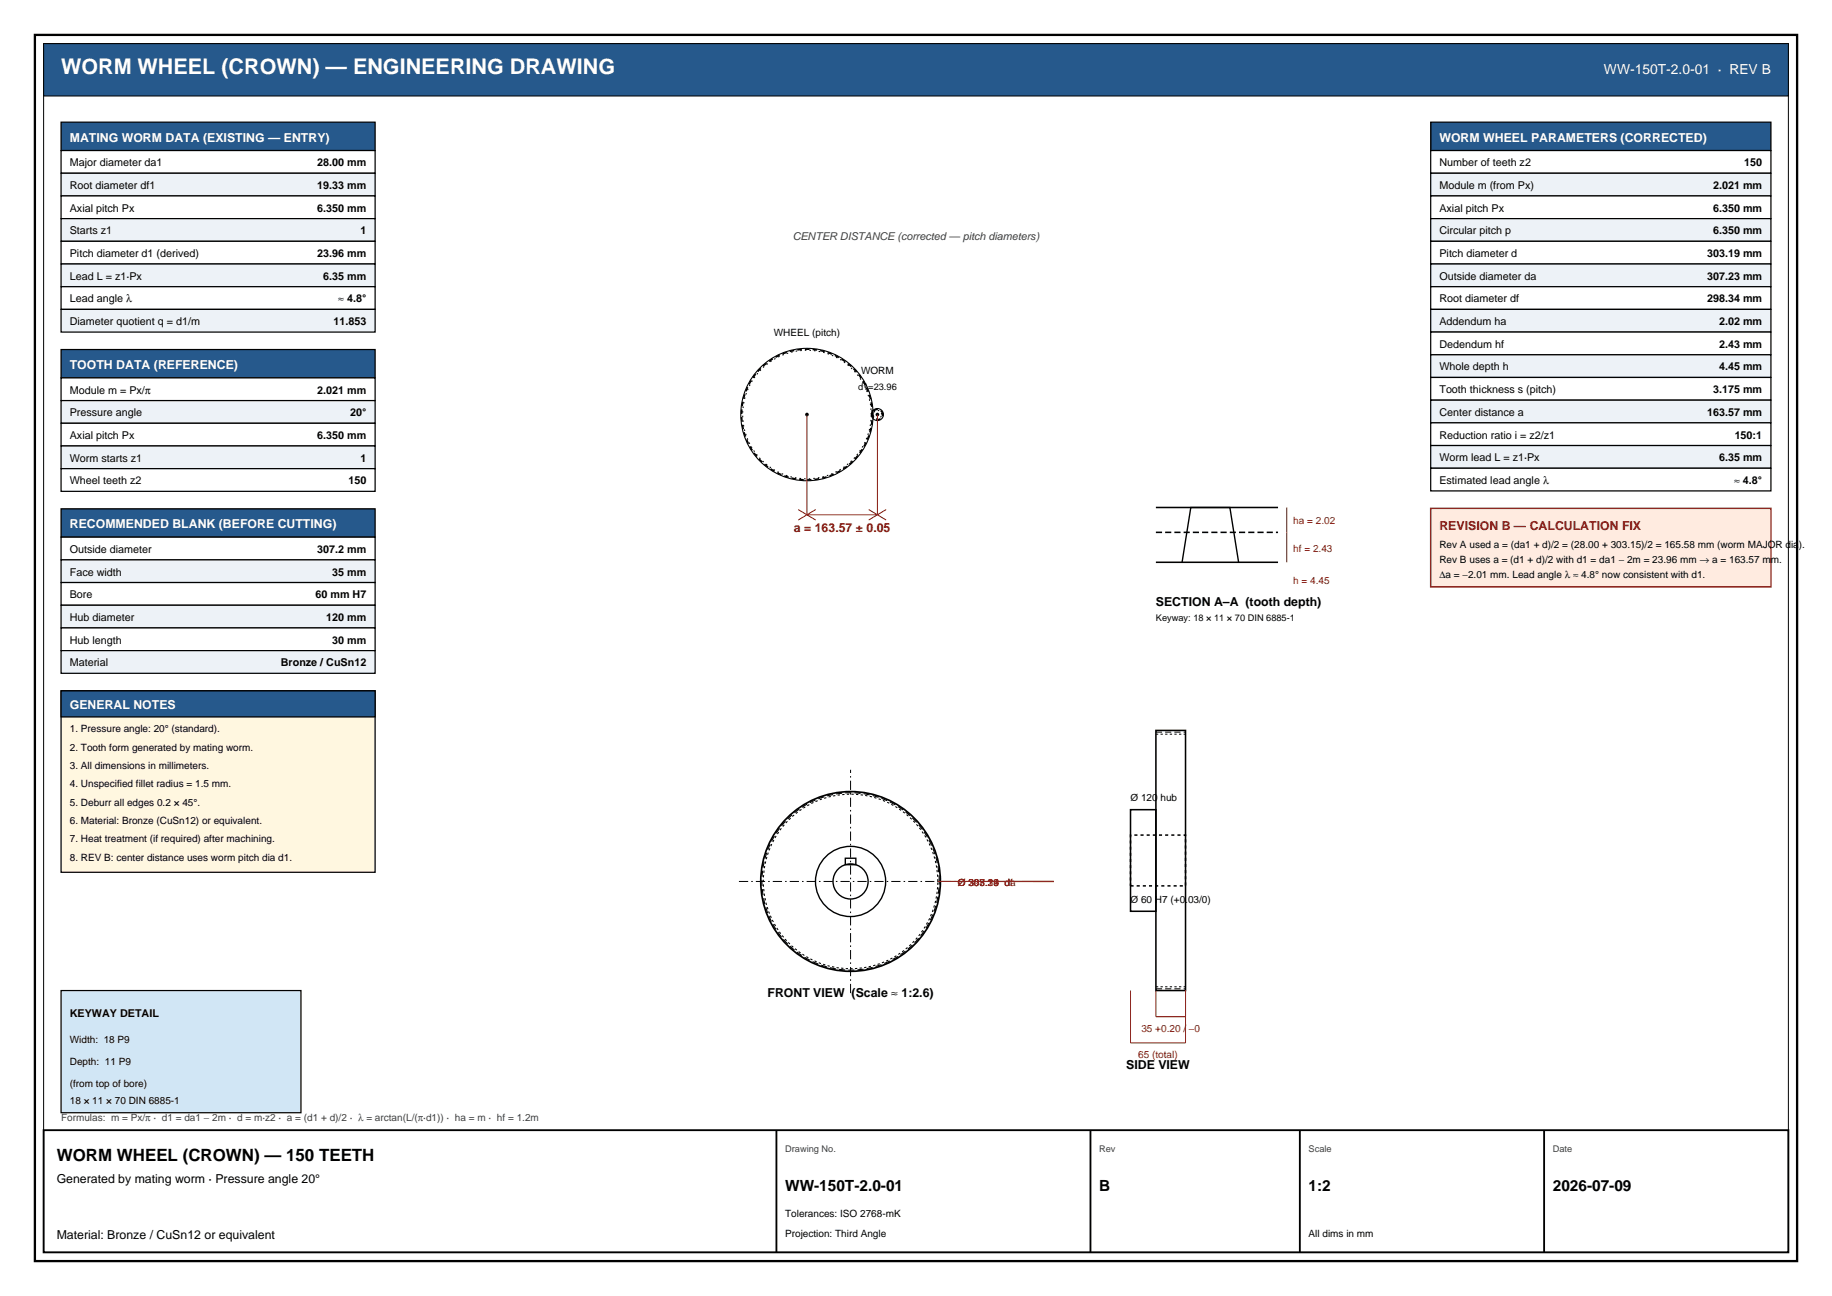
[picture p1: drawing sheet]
<svg xmlns="http://www.w3.org/2000/svg" width="420mm" height="297mm" viewBox="0 0 420 297" stroke-linecap="round" stroke-linejoin="round" font-family="sans-serif">
<defs><g id="words">
<text font-size="4.9" fill="#fff" x="14" y="17">WORM WHEEL (CROWN) — ENGINEERING DRAWING</text>
<text font-size="3.9" x="13" y="266">WORM WHEEL (CROWN) — 150 TEETH</text>
<g font-size="3.5">
<text x="180" y="273">WW-150T-2.0-01</text>
<text x="252" y="273">B</text>
<text x="300" y="273">1:2</text>
<text x="356" y="273">2026-07-09</text>
</g>
<text font-size="3.2" fill="#fff" x="367.7" y="17">WW-150T-2.0-01 · REV B</text>
<g font-size="2.8" fill="#fff">
<text x="16" y="32.5">MATING WORM DATA (EXISTING — ENTRY)</text>
<text x="330" y="32.5">WORM WHEEL PARAMETERS (CORRECTED)</text>
<text x="16" y="84.6">TOOTH DATA (REFERENCE)</text>
<text x="16" y="121.1">RECOMMENDED BLANK (BEFORE CUTTING)</text>
<text x="16" y="162.5">GENERAL NOTES</text>
</g>
<g font-size="2.8" fill="#8c0d0d">
<text x="182" y="122">a = 163.57 ± 0.05</text>
<text x="330" y="121.5">REVISION B — CALCULATION FIX</text>
</g>
<g font-size="2.8">
<text x="265" y="138.9">SECTION A–A (tooth depth)</text>
<text x="176" y="228.6">FRONT VIEW (Scale ≈ 1:2.6)</text>
<text x="258.2" y="245">SIDE VIEW</text>
<text x="13" y="271">Generated by mating worm · Pressure angle 20°</text>
<text x="13" y="284">Material: Bronze / CuSn12 or equivalent</text>
</g>
<g font-size="2.5">
<text x="16" y="38.1">Major diameter da1</text>
<text x="72.7" y="38.1">28.00 mm</text>
<text x="330" y="38.1">Number of teeth z2</text>
<text x="399.9" y="38.1">150</text>
<text x="16" y="43.3">Root diameter df1</text>
<text x="72.7" y="43.3">19.33 mm</text>
<text x="330" y="43.3">Module m (from Px)</text>
<text x="392.7" y="43.3">2.021 mm</text>
<text x="16" y="48.5">Axial pitch Px</text>
<text x="16" y="53.7">Starts z1</text>
<text x="72.7" y="48.5">6.350 mm</text>
<text x="82.6" y="53.7">1</text>
<text x="330" y="48.5">Axial pitch Px</text>
<text x="330" y="53.7">Circular pitch p</text>
<text x="392.7" y="48.5">6.350 mm</text>
<text x="392.7" y="53.7">6.350 mm</text>
<text x="16" y="58.9">Pitch diameter d1 (derived)</text>
<text x="72.7" y="58.9">23.96 mm</text>
<text x="330" y="58.9">Pitch diameter d</text>
<text x="391.4" y="58.9">303.19 mm</text>
<text x="16" y="64.1">Lead L = z1·Px</text>
<text x="74.1" y="64.1">6.35 mm</text>
<text x="330" y="64.1">Outside diameter da</text>
<text x="391.4" y="64.1">307.23 mm</text>
<text x="16" y="69.3">Lead angle λ</text>
<text x="77.5" y="69.3">≈ 4.8°</text>
<text x="330" y="69.3">Root diameter df</text>
<text x="391.4" y="69.3">298.34 mm</text>
<text x="16" y="74.5">Diameter quotient q = d1/m</text>
<text x="76.4" y="74.5">11.853</text>
<text x="330" y="74.5">Addendum ha</text>
<text x="394.1" y="74.5">2.02 mm</text>
<text x="330" y="79.7">Dedendum hf</text>
<text x="394.1" y="79.7">2.43 mm</text>
<text x="330" y="84.9">Whole depth h</text>
<text x="394.1" y="84.9">4.45 mm</text>
<text x="16" y="90.2">Module m = Px/π</text>
<text x="16" y="95.4">Pressure angle</text>
<text x="72.7" y="90.2">2.021 mm</text>
<text x="80.3" y="95.4">20°</text>
<text x="330" y="90.1">Tooth thickness s (pitch)</text>
<text x="330" y="95.3">Center distance a</text>
<text x="391.4" y="95.3">163.57 mm</text>
<text x="392.7" y="90.1">3.175 mm</text>
<text x="16" y="100.6">Axial pitch Px</text>
<text x="72.7" y="100.6">6.350 mm</text>
<text x="330" y="100.5">Reduction ratio i = z2/z1</text>
<text x="397.7" y="100.5">150:1</text>
<text x="16" y="105.8">Worm starts z1</text>
<text x="82.6" y="105.8">1</text>
<text x="330" y="105.7">Worm lead L = z1·Px</text>
<text x="394.1" y="105.7">6.35 mm</text>
<text x="16" y="111">Wheel teeth z2</text>
<text x="79.9" y="111">150</text>
<text x="330" y="110.9">Estimated lead angle λ</text>
<text x="397.5" y="110.9">≈ 4.8°</text>
<text x="16" y="126.7">Outside diameter</text>
<text x="16" y="131.9">Face width</text>
<text x="72.7" y="126.7">307.2 mm</text>
<text x="76.2" y="131.9">35 mm</text>
<text x="16" y="137.1">Bore</text>
<text x="72.3" y="137.1">60 mm H7</text>
<text x="16" y="142.3">Hub diameter</text>
<text x="74.8" y="142.3">120 mm</text>
<text x="16" y="147.5">Hub length</text>
<text x="76.2" y="147.5">30 mm</text>
<text x="16" y="152.7">Material</text>
<text x="64.4" y="152.7">Bronze / CuSn12</text>
<text x="16" y="233">KEYWAY DETAIL</text>
</g>
<text font-size="2.5" fill="#404040" x="181.7" y="55">CENTER DISTANCE (corrected — pitch diameters)</text>
<g font-size="2.3">
<text x="177.4" y="77">WHEEL (pitch)</text>
<text x="197.4" y="85.8">WORM</text>
<text x="330" y="125.5">Rev A used a = (da1 + d)/2 = (28.00 + 303.15)/2 = 165.58 mm (worm MAJOR dia).</text>
<text x="330" y="129">Rev B uses a = (d1 + d)/2 with d1 = da1 − 2m = 23.96 mm → a = 163.57 mm.</text>
<text x="330" y="132.5">∆a = −2.01 mm. Lead angle λ ≈ 4.8° now consistent with d1.</text>
<text x="16" y="167.8">1. Pressure angle: 20° (standard).</text>
<text x="16" y="172">2. Tooth form generated by mating worm.</text>
<text x="16" y="176.2">3. All dimensions in millimeters.</text>
<text x="16" y="180.4">4. Unspecified fillet radius = 1.5 mm.</text>
<text x="16" y="184.6">5. Deburr all edges 0.2 × 45°.</text>
<text x="259.2" y="183.6">Ø 120 hub</text>
<text x="16" y="188.8">6. Material: Bronze (CuSn12) or equivalent.</text>
<text x="16" y="193">7. Heat treatment (if required) after machining.</text>
<text x="16" y="197.2">8. REV B: center distance uses worm pitch dia d1.</text>
<text x="259.2" y="207">Ø 60 H7 (+0.03/0)</text>
<text x="16" y="239">Width: 18 P9</text>
<text x="16" y="244">Depth: 11 P9</text>
<text x="16" y="249">(from top of bore)</text>
<text x="16" y="253">18 × 11 × 70 DIN 6885-1</text>
<text x="180" y="279">Tolerances: ISO 2768-mK</text>
<text x="180" y="283.5">Projection: Third Angle</text>
<text x="300" y="283.5">All dims in mm</text>
</g>
<g font-size="2.3" fill="#8c0d0d">
<text x="296.5" y="120.1">ha = 2.02</text>
<text x="296.5" y="126.4">hf = 2.43</text>
<text x="296.5" y="133.9">h = 4.45</text>
<text x="219.6" y="203">Ø 307.23 da</text>
<text x="219.6" y="203">Ø 303.19 d</text>
<text x="219.6" y="203">Ø 298.34 df</text>
<text x="261.7" y="236.5">35 +0.20 /</text>
<text x="272.6" y="236.5">−0</text>
<text x="261" y="242.5">65 (total)</text>
</g>
<text font-size="2.3" fill="#404040" x="14" y="257">Formulas: m = Px/π · d1 = da1 − 2m · d = m·z2 · a = (d1 + d)/2 · λ = arctan(L/(π·d1)) · ha = m · hf = 1.2m</text>
<g font-size="2.1">
<text x="196.7" y="89.3">d1=23.96</text>
<text x="265" y="142.4">Keyway: 18 × 11 × 70 DIN 6885-1</text>
</g>
<g font-size="2.1" fill="#404040">
<text x="180" y="264">Drawing No.</text>
<text x="252" y="264">Rev</text>
<text x="300" y="264">Scale</text>
<text x="356" y="264">Date</text>
</g>
</g></defs>
<path d="M8 8h404v281h-404z" fill="none" stroke="#000" stroke-width=".53"/>
<path d="M10 10h400v277h-400z" fill="none" stroke="#000" stroke-width=".23"/>
<path d="M10 10h400v12h-400z" fill-rule="evenodd" fill="#26598c" stroke="#000" stroke-width=".23"/>
<path d="M14 28h72v6.5h-72z" fill-rule="evenodd" fill="#26598c" stroke="#000" stroke-width=".28"/>
<path d="M14 34.5h72v5.2h-72z" fill-rule="evenodd" fill="#fff" stroke="#000" stroke-width=".28"/>
<path d="M14 39.7h72v5.2h-72z" fill-rule="evenodd" fill="#edf2f7" stroke="#000" stroke-width=".28"/>
<path d="M14 44.9h72v5.2h-72z" fill-rule="evenodd" fill="#fff" stroke="#000" stroke-width=".28"/>
<path d="M14 50.1h72v5.2h-72z" fill-rule="evenodd" fill="#edf2f7" stroke="#000" stroke-width=".28"/>
<path d="M14 55.3h72v5.2h-72z" fill-rule="evenodd" fill="#fff" stroke="#000" stroke-width=".28"/>
<path d="M14 60.5h72v5.2h-72z" fill-rule="evenodd" fill="#edf2f7" stroke="#000" stroke-width=".28"/>
<path d="M14 65.7h72v5.2h-72z" fill-rule="evenodd" fill="#fff" stroke="#000" stroke-width=".28"/>
<path d="M14 70.9h72v5.2h-72z" fill-rule="evenodd" fill="#edf2f7" stroke="#000" stroke-width=".28"/>
<path d="M14 80.1h72v6.5h-72z" fill-rule="evenodd" fill="#26598c" stroke="#000" stroke-width=".28"/>
<path d="M14 86.6h72v5.2h-72z" fill-rule="evenodd" fill="#fff" stroke="#000" stroke-width=".28"/>
<path d="M14 91.8h72v5.2h-72z" fill-rule="evenodd" fill="#edf2f7" stroke="#000" stroke-width=".28"/>
<path d="M14 97h72v5.2h-72z" fill-rule="evenodd" fill="#fff" stroke="#000" stroke-width=".28"/>
<path d="M14 102.2h72v5.2h-72z" fill-rule="evenodd" fill="#edf2f7" stroke="#000" stroke-width=".28"/>
<path d="M14 107.4h72v5.2h-72z" fill-rule="evenodd" fill="#fff" stroke="#000" stroke-width=".28"/>
<path d="M14 116.6h72v6.5h-72z" fill-rule="evenodd" fill="#26598c" stroke="#000" stroke-width=".28"/>
<path d="M14 123.1h72v5.2h-72z" fill-rule="evenodd" fill="#fff" stroke="#000" stroke-width=".28"/>
<path d="M14 128.3h72v5.2h-72z" fill-rule="evenodd" fill="#edf2f7" stroke="#000" stroke-width=".28"/>
<path d="M14 133.5h72v5.2h-72z" fill-rule="evenodd" fill="#fff" stroke="#000" stroke-width=".28"/>
<path d="M14 138.7h72v5.2h-72z" fill-rule="evenodd" fill="#edf2f7" stroke="#000" stroke-width=".28"/>
<path d="M14 143.9h72v5.2h-72z" fill-rule="evenodd" fill="#fff" stroke="#000" stroke-width=".28"/>
<path d="M14 149.1h72v5.2h-72z" fill-rule="evenodd" fill="#edf2f7" stroke="#000" stroke-width=".28"/>
<path d="M14 158.3h72v41.6h-72z" fill-rule="evenodd" fill="#fff7e0" stroke="#000" stroke-width=".28"/>
<g fill="#26598c" stroke="#000" stroke-width=".28">
<path d="M14 158.3h72v6h-72z" fill-rule="evenodd"/>
<path d="M328 28h78v6.5h-78z" fill-rule="evenodd"/>
</g>
<path d="M328 34.5h78v5.2h-78z" fill-rule="evenodd" fill="#fff" stroke="#000" stroke-width=".28"/>
<path d="M328 39.7h78v5.2h-78z" fill-rule="evenodd" fill="#edf2f7" stroke="#000" stroke-width=".28"/>
<path d="M328 44.9h78v5.2h-78z" fill-rule="evenodd" fill="#fff" stroke="#000" stroke-width=".28"/>
<path d="M328 50.1h78v5.2h-78z" fill-rule="evenodd" fill="#edf2f7" stroke="#000" stroke-width=".28"/>
<path d="M328 55.3h78v5.2h-78z" fill-rule="evenodd" fill="#fff" stroke="#000" stroke-width=".28"/>
<path d="M328 60.5h78v5.2h-78z" fill-rule="evenodd" fill="#edf2f7" stroke="#000" stroke-width=".28"/>
<path d="M328 65.7h78v5.2h-78z" fill-rule="evenodd" fill="#fff" stroke="#000" stroke-width=".28"/>
<path d="M328 70.9h78v5.2h-78z" fill-rule="evenodd" fill="#edf2f7" stroke="#000" stroke-width=".28"/>
<path d="M328 76.1h78v5.2h-78z" fill-rule="evenodd" fill="#fff" stroke="#000" stroke-width=".28"/>
<path d="M328 81.3h78v5.2h-78z" fill-rule="evenodd" fill="#edf2f7" stroke="#000" stroke-width=".28"/>
<path d="M328 86.5h78v5.2h-78z" fill-rule="evenodd" fill="#fff" stroke="#000" stroke-width=".28"/>
<path d="M328 91.7h78v5.2h-78z" fill-rule="evenodd" fill="#edf2f7" stroke="#000" stroke-width=".28"/>
<path d="M328 96.9h78v5.2h-78z" fill-rule="evenodd" fill="#fff" stroke="#000" stroke-width=".28"/>
<path d="M328 102.1h78v5.2h-78z" fill-rule="evenodd" fill="#edf2f7" stroke="#000" stroke-width=".28"/>
<path d="M328 107.3h78v5.2h-78z" fill-rule="evenodd" fill="#fff" stroke="#000" stroke-width=".28"/>
<path d="M328 116.5h78v18h-78z" fill-rule="evenodd" fill="#ffebe0" stroke="#b3331a" stroke-width=".35"/>
<path d="M200 95a15 15 0 0 0-22.1-13.2 15 15 0 0 0-1.2 25.6 15 15 0 0 0 23.2-10.9l.1-1.5M202.3 95a1.18 1.18 0 0 0-1.6-1.1 1.18 1.18 0 0 0-.3 2 1.18 1.18 0 0 0 1.9-.5v-.4" fill="none" stroke="#000" stroke-width=".35" stroke-dasharray="1.1 .7" stroke-linecap="butt"/>
<g fill="none" stroke="#000" stroke-width=".25">
<circle cx="185" cy="95" r="15.2"/>
<circle cx="201.2" cy="95" r="1.38"/>
</g>
<path d="M199.7 95a14.7 14.7 0 0 0-21.6-13 14.7 14.7 0 0 0-1.3 25.2 14.7 14.7 0 0 0 22.9-10.7v-1.5M202.1 95a.95 .95 0 0 0-1.3-.9 .95 .95 0 0 0-.3 1.6 .95 .95 0 0 0 1.5-.3l.1-.4" fill="none" stroke="#000" stroke-width=".25" stroke-dasharray=".4 .7" stroke-linecap="butt"/>
<g fill="#000">
<circle cx="185" cy="95" r=".42"/>
<circle cx="201.2" cy="95" r=".42"/>
</g>
<path d="M185 95v23h16.2v-23M183 116.8l4 2.4M187 116.8l-4 2.4M199.2 116.8l4 2.4M203.2 116.8l-4 2.4M295 116.3v12.6M215 202h26.6M215.3 202h26.3M259.2 227v12h12.6v-12M265 227v6h6.8" fill="none" stroke="#8c0d0d" stroke-width=".23"/>
<circle cx="195" cy="202" r="20.6" fill="none" stroke="#000" stroke-width=".39"/>
<path d="M215.3 202a20.3 20.3 0 0 0-29.9-17.9 20.3 20.3 0 0 0-1.6 34.9 20.3 20.3 0 0 0 31.4-15.2l.1-1.8" fill="none" stroke="#000" stroke-width=".25" stroke-dasharray="1.4 .7" stroke-linecap="butt"/>
<path d="M215 202a20 20 0 0 0-29.5-17.6 20 20 0 0 0-1.5 34.3 20 20 0 0 0 30.9-14.9l.1-1.8" fill="none" stroke="#000" stroke-width=".25" stroke-dasharray=".5 .5" stroke-linecap="butt"/>
<g fill="none" stroke="#000" stroke-width=".32">
<path d="M271 128.9l2-12.6h9l2 12.6M193.8 196.7h2.4v1.5h-2.4z"/>
<circle cx="195" cy="202" r="8"/>
<circle cx="195" cy="202" r="4"/>
</g>
<path d="M169.4 202h51.2M195 227.6v-51.2" fill="none" stroke="#000" stroke-width=".23" stroke-dasharray="2.1 .7 .4 .7" stroke-linecap="butt"/>
<path d="M265 116.3h28M265 128.9h28M265 167.4h6.8v59.6h-6.8zM259.2 185.6h5.8v23.2h-5.8z" fill="none" stroke="#000" stroke-width=".35"/>
<path d="M259.2 191.4h12.6v11.6h-12.6z" fill="none" stroke="#000" stroke-width=".35" stroke-dasharray=".7 .7" stroke-linecap="butt"/>
<path d="M265 167.8h6.8M265 226.6h6.8" fill="none" stroke="#000" stroke-width=".23" stroke-dasharray="1.4 .7" stroke-linecap="butt"/>
<path d="M265 168.3h6.8M265 226.1h6.8" fill="none" stroke="#000" stroke-width=".23" stroke-dasharray=".5 .5" stroke-linecap="butt"/>
<path d="M265 122h28" fill="none" stroke="#000" stroke-width=".35" stroke-dasharray="1.4 .7" stroke-linecap="butt"/>
<path d="M14 227h55v28h-55z" fill-rule="evenodd" fill="#d1e6f5" stroke="#000" stroke-width=".28"/>
<path d="M10 259h400v28h-400zM178 259v28M250 259v28M298 259v28M354 259v28" fill="none" stroke="#000" stroke-width=".42"/>
<use href="#words"/>
</svg>
